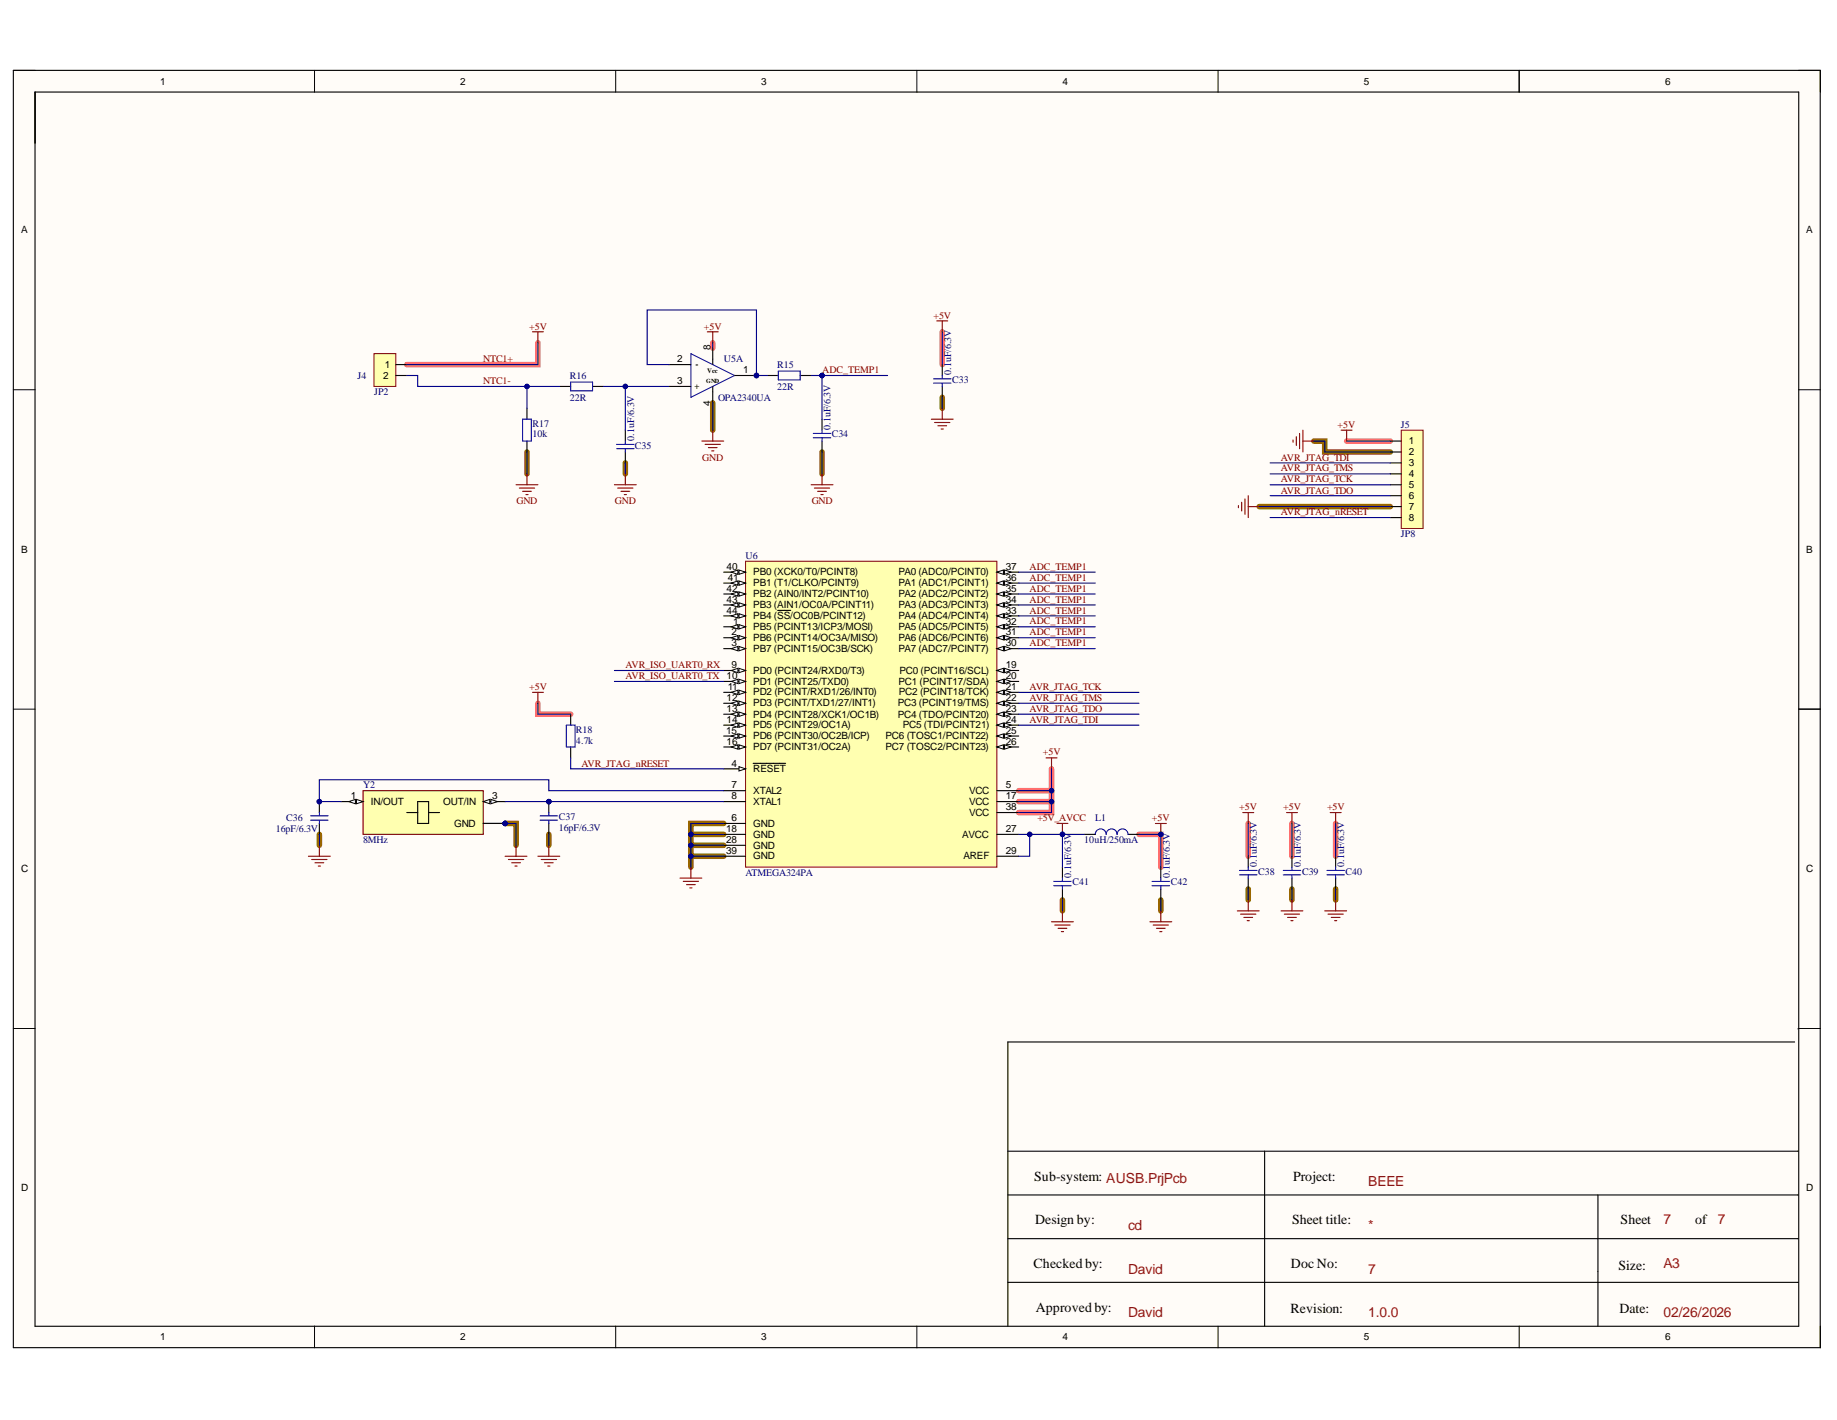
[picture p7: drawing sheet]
<svg xmlns="http://www.w3.org/2000/svg" width="279mm" height="216mm" viewBox="0 0 279 216" stroke-linecap="round" stroke-linejoin="round" font-family="sans-serif">
<defs><g id="words">
<g font-size="2.1">
<text x="157.3" y="179.5">Sub-system: AUSB.PrjPcb</text>
<text x="196.7" y="179.5">Project:</text>
<text x="157.4" y="186.2">Design by:</text>
<text x="196.5" y="186.2">Sheet title:</text>
<text x="246.5" y="186.2">Sheet</text>
<text x="257.8" y="186.2">of</text>
<text x="157.2" y="192.9">Checkedby:</text>
<text x="196.3" y="192.9">Doc No:</text>
<text x="246.1" y="193">Size:</text>
<text x="157.5" y="199.4">Approvedby:</text>
<text x="196.3" y="199.6">Revision:</text>
<text x="246.3" y="199.6">Date:</text>
</g>
<g font-size="2.1" fill="#a61c00">
<text x="208.1" y="180.3">BEEE</text>
<text x="171.6" y="187">cd</text>
<text x="208.1" y="187">*</text>
<text x="253" y="186.2">7</text>
<text x="261.3" y="186.2">7</text>
<text x="171.6" y="193.7">David</text>
<text x="208.1" y="193.7">7</text>
<text x="253" y="192.9">A3</text>
<text x="171.6" y="200.3">David</text>
<text x="208.1" y="200.3">1.0.0</text>
<text x="253" y="200.3">02/26/2026</text>
</g>
<g font-size="1.5">
<text x="24.4" y="12.9">1</text>
<text x="70" y="12.9">2</text>
<text x="115.8" y="12.9">3</text>
<text x="161.6" y="12.9">4</text>
<text x="207.4" y="12.9">5</text>
<text x="253.2" y="12.9">6</text>
<text x="3.2" y="35.5">A</text>
<text x="274.7" y="35.5">A</text>
<text x="108.1" y="53.2" transform="rotate(-90 108.1 53.2)">8</text>
<text x="58.3" y="57.6">2</text>
<text x="58.5" y="56">1</text>
<text x="103" y="55.1">2</text>
<text x="103" y="58.4">3</text>
<text x="113.1" y="56.7">1</text>
<text x="108.1" y="61.7" transform="rotate(-90 108.1 61.7)">4</text>
<text x="214.3" y="67.5">1</text>
<text x="214.3" y="69.2">2</text>
<text x="214.3" y="70.9">3</text>
<text x="214.3" y="72.5">4</text>
<text x="214.3" y="74.2">5</text>
<text x="214.3" y="75.9">6</text>
<text x="214.3" y="77.5">7</text>
<text x="214.3" y="79.2">8</text>
<text x="3.2" y="84">B</text>
<text x="110.5" y="86.6">40</text>
<text x="110.7" y="88.3">41</text>
<text x="114.6" y="87.5">PB0 (XCK0/T0/PCINT8)</text>
<text x="114.6" y="89.2">PB1 (T1/CLKO/PCINT9)</text>
<text x="136.6" y="89.2">PA1 (ADC1/PCINT1)</text>
<text x="136.6" y="87.5">PA0 (ADC0/PCINT0)</text>
<text x="153" y="88.3">36</text>
<text x="153" y="86.6">37</text>
<text x="274.7" y="84">B</text>
<text x="110.5" y="90">42</text>
<text x="110.5" y="91.6">43</text>
<text x="110.5" y="93.3">44</text>
<text x="111.5" y="95">1</text>
<text x="114.6" y="90.8">PB2 (AIN0/INT2/PCINT10)</text>
<text x="114.6" y="92.5">PB3 (AIN1/OC0A/PCINT11)</text>
<text x="114.6" y="94.1">PB4 (SS/OC0B/PCINT12)</text>
<text x="114.6" y="95.8">PB5 (PCINT13/ICP3/MOSI)</text>
<text x="136.6" y="95.8">PA5 (ADC5/PCINT5)</text>
<text x="136.6" y="94.1">PA4 (ADC4/PCINT4)</text>
<text x="136.6" y="92.5">PA3 (ADC3/PCINT3)</text>
<text x="136.6" y="90.8">PA2 (ADC2/PCINT2)</text>
<text x="153" y="95">32</text>
<text x="153" y="93.3">33</text>
<text x="153" y="91.6">34</text>
<text x="153" y="90">35</text>
<text x="111.3" y="96.6">2</text>
<text x="111.3" y="98.3">3</text>
<text x="111.3" y="101.6">9</text>
<text x="114.6" y="97.4">PB6 (PCINT14/OC3A/MISO)</text>
<text x="114.6" y="99.1">PB7 (PCINT15/OC3B/SCK)</text>
<text x="136.6" y="99.1">PA7 (ADC7/PCINT7)</text>
<text x="136.6" y="97.4">PA6 (ADC6/PCINT6)</text>
<text x="153" y="101.6">19</text>
<text x="153" y="98.3">30</text>
<text x="153" y="96.6">31</text>
<text x="110.5" y="106.6">12</text>
<text x="110.7" y="105">11</text>
<text x="114.6" y="102.4">PD0 (PCINT24/RXD0/T3)</text>
<text x="114.6" y="104.1">PD1 (PCINT25/TXD0)</text>
<text x="114.6" y="105.7">PD2 (PCINT/RXD1/26/INT0)</text>
<text x="114.6" y="107.4">PD3 (PCINT/TXD1/27/INT1)</text>
<text x="136.6" y="107.4">PC3 (PCINT19/TMS)</text>
<text x="136.6" y="104.1">PC1 (PCINT17/SDA)</text>
<text x="136.7" y="105.7">PC2 (PCINT18/TCK)</text>
<text x="136.8" y="102.4">PC0 (PCINT16/SCL)</text>
<text x="153" y="103.3">20</text>
<text x="153" y="105">21</text>
<text x="153" y="106.6">22</text>
<text x="110.4" y="111.6">15</text>
<text x="110.5" y="108.3">13</text>
<text x="110.5" y="110">14</text>
<text x="110.5" y="113.2">16</text>
<text x="114.6" y="109.1">PD4 (PCINT28/XCK1/OC1B)</text>
<text x="114.6" y="110.7">PD5 (PCINT29/OC1A)</text>
<text x="114.6" y="112.4">PD6 (PCINT30/OC2B/ICP)</text>
<text x="134.7" y="112.4">PC6 (TOSC1/PCINT22)</text>
<text x="136.6" y="109.1">PC4 (TDO/PCINT20)</text>
<text x="137.3" y="110.7">PC5 (TDI/PCINT21)</text>
<text x="153" y="108.3">23</text>
<text x="153" y="110">24</text>
<text x="153" y="111.6">25</text>
<text x="153" y="113.2">26</text>
<text x="111.3" y="116.5">4</text>
<text x="111.3" y="119.8">7</text>
<text x="114.6" y="117.4">RESET</text>
<text x="114.6" y="114.1">PD7 (PCINT31/OC2A)</text>
<text x="134.7" y="114.1">PC7 (TOSC2/PCINT23)</text>
<text x="153" y="119.8">5</text>
<text x="53.4" y="121.5">1</text>
<text x="56.4" y="122.4">IN/OUT</text>
<text x="67.4" y="122.4">OUT/IN</text>
<text x="69.1" y="125.7">GND</text>
<text x="74.8" y="121.5">3</text>
<text x="111.3" y="121.5">8</text>
<text x="111.3" y="124.8">6</text>
<text x="114.6" y="120.7">XTAL2</text>
<text x="114.6" y="122.4">XTAL1</text>
<text x="114.6" y="125.7">GND</text>
<text x="147.4" y="120.7">VCC</text>
<text x="147.4" y="122.4">VCC</text>
<text x="147.4" y="124.1">VCC</text>
<text x="153" y="121.5">17</text>
<text x="153" y="123.2">38</text>
<text x="110.4" y="128.2">28</text>
<text x="110.4" y="126.5">18</text>
<text x="110.4" y="129.8">39</text>
<text x="114.6" y="129">GND</text>
<text x="114.6" y="127.4">GND</text>
<text x="114.6" y="130.7">GND</text>
<text x="146.4" y="127.4">AVCC</text>
<text x="146.5" y="130.7">AREF</text>
<text x="153" y="129.8">29</text>
<text x="153" y="126.5">27</text>
<text x="3.2" y="132.6">C</text>
<text x="274.7" y="132.6">C</text>
<text x="3.2" y="181.1">D</text>
<text x="274.7" y="181.1">D</text>
<text x="24.4" y="203.8">1</text>
<text x="70" y="203.8">2</text>
<text x="115.8" y="203.8">3</text>
<text x="161.6" y="203.8">4</text>
<text x="207.4" y="203.8">5</text>
<text x="253.2" y="203.8">6</text>
</g>
<g font-size="1.5" fill="#800000">
<text x="80.5" y="50.1">+5V</text>
<text x="107" y="50.1">+5V</text>
<text x="142" y="48.4">+5V</text>
<text x="73.5" y="58.4">NTC1-</text>
<text x="73.5" y="55.1">NTC1+</text>
<text x="125.1" y="56.7">ADC_TEMP1</text>
<text x="203.4" y="65.1">+5V</text>
<text x="106.8" y="70.1">GND</text>
<text x="194.8" y="70.1">AVR_JTAG_TDI</text>
<text x="194.8" y="71.7">AVR_JTAG_TMS</text>
<text x="78.6" y="76.7">GND</text>
<text x="93.5" y="76.7">GND</text>
<text x="123.5" y="76.7">GND</text>
<text x="194.8" y="73.4">AVR_JTAG_TCK</text>
<text x="194.8" y="75.1">AVR_JTAG_TDO</text>
<text x="194.8" y="78.3">AVR_JTAG_nRESET</text>
<text x="156.6" y="88.3">ADC_TEMP1</text>
<text x="156.6" y="86.6">ADC_TEMP1</text>
<text x="156.6" y="94.9">ADC_TEMP1</text>
<text x="156.6" y="93.3">ADC_TEMP1</text>
<text x="156.6" y="91.6">ADC_TEMP1</text>
<text x="156.6" y="90">ADC_TEMP1</text>
<text x="95.1" y="101.6">AVR_ISO_UART0_RX</text>
<text x="156.6" y="98.3">ADC_TEMP1</text>
<text x="156.6" y="96.6">ADC_TEMP1</text>
<text x="80.5" y="104.9">+5V</text>
<text x="95.1" y="103.3">AVR_ISO_UART0_TX 10</text>
<text x="156.6" y="104.9">AVR_JTAG_TCK</text>
<text x="156.6" y="106.6">AVR_JTAG_TMS</text>
<text x="156.6" y="108.3">AVR_JTAG_TDO</text>
<text x="156.6" y="109.9">AVR_JTAG_TDI</text>
<text x="88.4" y="116.5">AVR_JTAG_nRESET</text>
<text x="158.6" y="114.9">+5V</text>
<text x="157.8" y="124.8">+5V_AVCC</text>
<text x="175.2" y="124.8">+5V</text>
<text x="188.5" y="123.2">+5V</text>
<text x="195.2" y="123.2">+5V</text>
<text x="201.8" y="123.2">+5V</text>
</g>
<g font-size="1.5" fill="#000080">
<text x="54.4" y="57.6">J4</text>
<text x="86.7" y="57.6">R16</text>
<text x="110.1" y="55.1">U5A</text>
<text x="118.2" y="56">R15</text>
<text x="118.2" y="59.2">22R</text>
<text x="144.7" y="57.1" transform="rotate(-90 144.7 57.1)">0.1uF/6.3V</text>
<text x="144.8" y="58.2">C33</text>
<text x="56.9" y="60.1">JP2</text>
<text x="81" y="64.9">R17</text>
<text x="86.7" y="60.9">22R</text>
<text x="109.2" y="60.9">OPA2340UA</text>
<text x="126.3" y="65.4" transform="rotate(-90 126.3 65.4)">0.1uF/6.3V</text>
<text x="213.1" y="65.1">J5</text>
<text x="81" y="66.5">10k</text>
<text x="96.5" y="67" transform="rotate(-90 96.5 67)">0.1uF/6.3V</text>
<text x="96.6" y="68.2">C35</text>
<text x="126.5" y="66.5">C34</text>
<text x="213.1" y="81.6">JP8</text>
<text x="113.4" y="85">U6</text>
<text x="87.6" y="111.4">R18</text>
<text x="87.6" y="113.1">4.7k</text>
<text x="55.2" y="119.8">Y2</text>
<text x="43.5" y="124.8">C36</text>
<text x="85" y="124.7">C37</text>
<text x="166.6" y="124.8">L1</text>
<text x="41.9" y="126.5">16pF/6.3V</text>
<text x="55.2" y="128.2">8MHz</text>
<text x="85" y="126.3">16pF/6.3V</text>
<text x="164.9" y="128.2">10uH/250mA</text>
<text x="191.2" y="131.8" transform="rotate(-90 191.2 131.8)">0.1uF/6.3V</text>
<text x="197.9" y="131.8" transform="rotate(-90 197.9 131.8)">0.1uF/6.3V</text>
<text x="204.5" y="131.8" transform="rotate(-90 204.5 131.8)">0.1uF/6.3V</text>
<text x="113.4" y="133.2">ATMEGA324PA</text>
<text x="162.9" y="133.5" transform="rotate(-90 162.9 133.5)">0.1uF/6.3V</text>
<text x="163.1" y="134.6">C41</text>
<text x="177.9" y="133.5" transform="rotate(-90 177.9 133.5)">0.1uF/6.3V</text>
<text x="178.1" y="134.6">C42</text>
<text x="191.4" y="133">C38</text>
<text x="198" y="133">C39</text>
<text x="204.6" y="133">C40</text>
</g>
<g font-size="1.4">
<text x="105.6" y="59.1">+</text>
<text x="105.8" y="55.8">-</text>
</g>
<text font-size="1" x="107.6" y="56.7">Vcc</text>
<text font-size=".9" x="107.4" y="58.2">GND</text>
</g></defs>
<g fill="#fffcf8">
<path d="M2 10.7h274.9v194.2h-274.9z" fill-rule="evenodd"/>
<path d="M5.4 14h268.1v187.6h-268.1z" fill-rule="evenodd"/>
</g>
<g fill="none" stroke="#000" stroke-width=".15">
<path d="M2 10.7h3.4M47.8 10.7v3.3M93.6 10.7v3.3M139.4 10.7v3.3M185.3 10.7v3.3M231.1 10.7v3.3M273.5 10.7h3.4v3.3M2 59.3h3.4M273.5 59.3h3.4M2 107.8h3.4M273.5 107.8h3.4M2 156.4h3.4"/>
<path d="M273.5 156.4h3.4M47.8 201.6v3.3M93.6 201.6v3.3M139.5 201.6v3.3M185.3 201.6v3.3M231.1 201.6v3.3M276.9 201.6v3.3"/>
</g>
<g fill="none" stroke="#960" stroke-width=".85">
<path d="M80.1 68.7v3.3M95.1 70.4v1.6M108.4 61.2v4.2M125 68.7v3.3M143.3 60.4v1.7M191.5 77h20M199.8 67.1h1.7v1.6h10M48.6 126.9v1.6M76.8 125.2h1.7v3.3M83.5 126.9v1.6M105.1 126.9h5M105.1 128.5h5"/>
<path d="M105.1 130.2h5M110.1 125.2h-5v6.6M161.6 136.8v1.7M176.6 136.8v1.7M189.8 135.2v1.6M196.5 135.2v1.6M203.1 135.2v1.6"/>
</g>
<path d="M81.8 52.1v3.3h-19.9M108.4 52.1v.8M143.3 50.4v5M204.8 67.1h6.7M81.8 106.9v1.7h5M159.9 116.9v3.3h-5M159.9 120.2v1.7h-5M159.9 121.9v1.6h-5M173.2 126.9h3.4v4.9M189.8 125.2v5M196.5 125.2v5M203.1 125.2v5" fill="none" stroke="#ff6e6e" stroke-width=".85"/>
<path d="M2 10.7h274.8v194.2h-274.8zM5.3 14h268.3v187.6h-268.3zM231.1 10.7v3.3M273.6 107.8h3.3M273 158.4h-119.7v43.2M273.5 156.4h.1M153.3 175h120.2M192.3 175v26.6M153.3 188.3h120.2M153.3 181.7h120.2M153.3 195h120.2M243 181.7v19.9" fill="none" stroke="#000" stroke-width=".17"/>
<path d="M76.8 130.2h3.3M77.3 130.7h2.4M77.8 131.2h1.4M78.3 131.7h.4M78.5 128.5v1.7" fill="none" stroke="#800000" stroke-width=".17"/>
<circle cx="76.8" cy="125.2" r=".33" fill="#000080"/>
<circle cx="76.8" cy="125.2" r=".33" fill="none" stroke="#000080" stroke-width=".15"/>
<circle cx="76.8" cy="125.2" r=".33" fill="#000080"/>
<circle cx="76.8" cy="125.2" r=".33" fill="none" stroke="#000080" stroke-width=".15"/>
<path d="M55.2 120.2h18.3v6.7h-18.3z" fill-rule="evenodd" fill="#ffffb0"/>
<path d="M55.2 120.2h18.3v6.7h-18.3z" fill="none" stroke="#800000" stroke-width=".17"/>
<path d="M51.9 121.9h3.3" fill="none" stroke="#000" stroke-width=".17"/>
<path d="M54.2 121.5l1 .4-1 .3z" fill="#f8fcff"/>
<path d="M54.2 121.5l1 .4-1 .3z" fill="none" stroke="#000" stroke-width=".15"/>
<path d="M53.1 121.9l1-.4v.7z" fill="#f8fcff"/>
<path d="M53.1 121.9l1-.4v.7z" fill="none" stroke="#000" stroke-width=".15"/>
<path d="M73.5 121.9h3.3" fill="none" stroke="#000" stroke-width=".17"/>
<path d="M73.5 121.9l1-.4v.7z" fill="#f8fcff"/>
<path d="M73.5 121.9l1-.4v.7z" fill="none" stroke="#000" stroke-width=".15"/>
<path d="M74.7 121.5l1 .4-1 .3z" fill="#f8fcff"/>
<path d="M74.7 121.5l1 .4-1 .3z" fill="none" stroke="#000" stroke-width=".15"/>
<path d="M73.5 125.2h3.3" fill="none" stroke="#000" stroke-width=".17"/>
<circle cx="76.8" cy="125.2" r=".33" fill="#000080"/>
<circle cx="76.8" cy="125.2" r=".33" fill="none" stroke="#000080" stroke-width=".15"/>
<path d="M73.5 125.2h3.3" fill="none" stroke="#000" stroke-width=".17"/>
<circle cx="76.8" cy="125.2" r=".33" fill="#000080"/>
<circle cx="76.8" cy="125.2" r=".33" fill="none" stroke="#000080" stroke-width=".15"/>
<path d="M61.9 123.5h1.6M63.5 121.9h1.7v3.3h-1.7zM65.2 123.5h1.7" fill="none" stroke="#000" stroke-width=".17"/>
<circle cx="83.5" cy="121.9" r=".33" fill="#000080"/>
<circle cx="83.5" cy="121.9" r=".33" fill="none" stroke="#000080" stroke-width=".15"/>
<path d="M83.5 121.9v1.6M83.5 125.2v1.7" fill="none" stroke="#000" stroke-width=".17"/>
<circle cx="83.5" cy="121.9" r=".33" fill="#000080"/>
<circle cx="83.5" cy="121.9" r=".33" fill="none" stroke="#000080" stroke-width=".15"/>
<path d="M82.1 124h2.7M82.1 124.7h2.7M83.5 123.5v.5M83.5 124.7v.5" fill="none" stroke="#00f" stroke-width=".17"/>
<path d="M81.8 130.2h3.3M82.3 130.7h2.3M82.8 131.2h1.3M83.3 131.7h.3M83.5 128.5v1.7" fill="none" stroke="#800000" stroke-width=".17"/>
<circle cx="48.6" cy="121.9" r=".33" fill="#000080"/>
<circle cx="48.6" cy="121.9" r=".33" fill="none" stroke="#000080" stroke-width=".15"/>
<path d="M48.6 121.9v1.6M48.6 125.2v1.7" fill="none" stroke="#000" stroke-width=".17"/>
<circle cx="48.6" cy="121.9" r=".33" fill="#000080"/>
<circle cx="48.6" cy="121.9" r=".33" fill="none" stroke="#000080" stroke-width=".15"/>
<path d="M47.2 124h2.7M47.2 124.7h2.7M48.6 123.5v.5M48.6 124.7v.5" fill="none" stroke="#00f" stroke-width=".17"/>
<path d="M46.9 130.2h3.3M47.4 130.7h2.3M47.9 131.2h1.3M48.4 131.7h.3M48.6 128.5v1.7M103.4 133.5h3.3M103.9 134h2.3M104.4 134.5h1.3M104.9 135h.4M105.1 131.8v1.7M175.7 125.2h1.7M176.6 125.2v1.7" fill="none" stroke="#800000" stroke-width=".17"/>
<circle cx="176.6" cy="126.9" r=".33" fill="#000080"/>
<circle cx="176.6" cy="126.9" r=".33" fill="none" stroke="#000080" stroke-width=".15"/>
<path d="M81 50.4h1.6M81.8 50.4v1.7M107.6 50.4h1.6M108.4 50.4v1.7M106.7 67.1h3.4M107.2 67.6h2.4M107.7 68.1h1.4M108.2 68.6h.4M108.4 65.4v1.7" fill="none" stroke="#800000" stroke-width=".17"/>
<circle cx="125" cy="57.1" r=".33" fill="#000080"/>
<circle cx="125" cy="57.1" r=".33" fill="none" stroke="#000080" stroke-width=".15"/>
<path d="M93.5 73.7h3.3M93.9 74.2h2.4M94.4 74.7h1.4M94.9 75.2h.4M95.1 72v1.7M123.4 73.7h3.3M123.9 74.2h2.3M124.4 74.7h1.3M124.9 75.2h.3M125 72v1.7" fill="none" stroke="#800000" stroke-width=".17"/>
<circle cx="115.1" cy="57.1" r=".33" fill="#000080"/>
<circle cx="115.1" cy="57.1" r=".33" fill="none" stroke="#000080" stroke-width=".15"/>
<path d="M105.1 53.8l6.6 3.3-6.6 3.3z" fill="none" stroke="#00f" stroke-width=".17"/>
<path d="M108.4 54.6v.8M108.4 58.8v.8M111.7 57.1h3.4" fill="none" stroke="#000" stroke-width=".17"/>
<circle cx="115.1" cy="57.1" r=".33" fill="#000080"/>
<circle cx="115.1" cy="57.1" r=".33" fill="none" stroke="#000080" stroke-width=".15"/>
<path d="M101.8 55.4h3.3M101.8 58.8h3.3M108.4 52.9v1.7M108.4 59.6v1.6M161.6 131.8v1.7M161.6 135.2v1.6M164.9 126.9h1.7M171.6 126.9h1.6M176.6 131.8v1.7M176.6 135.2v1.6" fill="none" stroke="#000" stroke-width=".17"/>
<path d="M160.3 134.7h2.6M160.3 134h2.6M161.6 133.5v.5M161.6 134.7v.5M171.6 126.9a.83 .83 0 0 0-.9-.9 .83 .83 0 0 0-.8 .9 .83 .83 0 0 0-.8-.9 .83 .83 0 0 0-.9 .9 .83 .83 0 0 0-.8-.9 .83 .83 0 0 0-.8 .9M175.2 134.7h2.7M175.2 134h2.7M176.6 133.5v.5M176.6 134.7v.5" fill="none" stroke="#00f" stroke-width=".17"/>
<path d="M160.8 125.2h1.6M161.6 125.2v1.7M161.6 138.5v1.7M176.6 138.5v1.7M159.9 140.2h3.4M160.4 140.6h2.4M160.9 141.1h1.4M161.4 141.6h.4M174.9 140.2h3.3M175.4 140.6h2.3M175.9 141.1h1.3M176.4 141.7h.3" fill="none" stroke="#800000" stroke-width=".17"/>
<circle cx="161.6" cy="126.9" r=".33" fill="#000080"/>
<circle cx="161.6" cy="126.9" r=".33" fill="none" stroke="#000080" stroke-width=".15"/>
<g fill="none" stroke="#800000" stroke-width=".17">
<path d="M188.4 76.9v.3M188.9 76.4v1.3M189.4 75.9v2.3M189.8 75.4v3.3M189.8 77h1.7M196.7 66.9v.3M197.2 66.4v1.3M197.7 65.9v2.3M198.2 65.4v3.3M198.2 67.1h1.6M81 105.3h1.6M81.8 105.3v1.6"/>
<path d="M188.2 138.5h3.3M188.7 139h2.3M189 123.5h1.7M189.2 139.5h1.3M189.7 140h.3M189.8 123.5v1.7M189.8 136.8v1.7M194.8 138.5h3.4M195.3 139h2.4M195.7 123.5h1.6M195.8 139.5h1.4M196.3 140h.4"/>
<path d="M196.5 123.5v1.7M196.5 136.8v1.7M201.5 138.5h3.3M202 139h2.3M202.3 123.5h1.7M202.5 139.5h1.3M203 140h.3M203.1 123.5v1.7M203.1 136.8v1.7"/>
</g>
<path d="M189.8 130.2v1.6M189.8 133.5v1.7M196.5 130.2v1.6M196.5 133.5v1.7M203.1 130.2v1.6M203.1 133.5v1.7" fill="none" stroke="#000" stroke-width=".17"/>
<path d="M188.5 133h2.7M188.5 132.3h2.7M189.8 131.8v.5M189.8 133v.5M195.2 133h2.6M195.2 132.3h2.6M196.5 131.8v.5M196.5 133v.5M201.8 133h2.7M201.8 132.3h2.7M203.1 131.8v.5M203.1 133v.5" fill="none" stroke="#00f" stroke-width=".17"/>
<path d="M213.1 65.4h3.3v15h-3.3z" fill-rule="evenodd" fill="#ffffb0"/>
<path d="M213.1 65.4h3.3v15h-3.3z" fill="none" stroke="#800000" stroke-width=".15"/>
<g fill="none" stroke="#000" stroke-width=".17">
<path d="M85.1 58.8h1.7M90.1 58.8h1.7M116.7 57.1h1.7M121.7 57.1h1.7M143.3 55.4v1.7M143.3 58.8v1.6M80.1 62.1v1.6M80.1 67.1v1.6M95.1 65.4v1.7M95.1 68.7v1.7M125 63.7v1.7M125 67.1v1.6"/>
<path d="M211.5 67.1h1.6M211.5 68.7h1.6M211.5 70.4h1.6M211.5 72.1h1.6M211.5 73.7h1.6M211.5 75.4h1.6M211.5 77h1.6M211.5 78.7h1.6M86.8 108.6v1.7M86.8 113.6v1.6"/>
</g>
<g fill="none" stroke="#00f" stroke-width=".17">
<path d="M86.8 58.1h3.3v1.3h-3.3zM118.4 56.4h3.3v1.4h-3.3zM142 58.3h2.6M142 57.6h2.6M143.3 57.1v.5M143.3 58.3v.5M79.5 63.7h1.3v3.4h-1.3zM93.8 68.2h2.6M93.8 67.6h2.6M95.1 67.1v.5M95.1 68.2v.5M123.7 66.6h2.7"/>
<path d="M123.7 65.9h2.7M125 65.4v.5M125 66.6v.5M86.1 110.3h1.4v3.3h-1.4z"/>
</g>
<path d="M142.5 48.8h1.6M143.3 48.8v1.6M78.5 73.7h3.3M79 74.2h2.3M79.5 74.7h1.3M80 75.2h.3M80.1 72v1.7M141.6 63.7h3.4M142.1 64.2h2.4M142.6 64.7h1.4M143.1 65.2h.4M143.3 62.1v1.6" fill="none" stroke="#800000" stroke-width=".17"/>
<path d="M56.9 53.8h3.3v5h-3.3z" fill-rule="evenodd" fill="#ffffb0"/>
<path d="M56.9 53.8h3.3v5h-3.3z" fill="none" stroke="#800000" stroke-width=".15"/>
<path d="M60.2 55.4h1.7M60.2 57.1h1.7" fill="none" stroke="#000" stroke-width=".17"/>
<path d="M113.4 85.3h38.2v46.5h-38.2z" fill-rule="evenodd" fill="#ffffb0"/>
<path d="M113.4 85.3h38.2v46.5h-38.2z" fill="none" stroke="#800000" stroke-width=".15"/>
<path d="M110.1 87h3.3" fill="none" stroke="#000" stroke-width=".17"/>
<path d="M112.4 86.7l1 .3-1 .3z" fill="#f8fcff"/>
<path d="M112.4 86.7l1 .3-1 .3z" fill="none" stroke="#000" stroke-width=".15"/>
<path d="M111.2 87l1-.3v.6z" fill="#f8fcff"/>
<path d="M111.2 87l1-.3v.6z" fill="none" stroke="#000" stroke-width=".15"/>
<path d="M110.1 88.7h3.3" fill="none" stroke="#000" stroke-width=".17"/>
<path d="M112.4 88.3l1 .4-1 .3z" fill="#f8fcff"/>
<path d="M112.4 88.3l1 .4-1 .3z" fill="none" stroke="#000" stroke-width=".15"/>
<path d="M111.2 88.7l1-.4v.7z" fill="#f8fcff"/>
<path d="M111.2 88.7l1-.4v.7z" fill="none" stroke="#000" stroke-width=".15"/>
<path d="M110.1 90.3h3.3" fill="none" stroke="#000" stroke-width=".17"/>
<path d="M112.4 90l1 .3-1 .3z" fill="#f8fcff"/>
<path d="M112.4 90l1 .3-1 .3z" fill="none" stroke="#000" stroke-width=".15"/>
<path d="M111.2 90.3l1-.3v.6z" fill="#f8fcff"/>
<path d="M111.2 90.3l1-.3v.6z" fill="none" stroke="#000" stroke-width=".15"/>
<path d="M110.1 92h3.3" fill="none" stroke="#000" stroke-width=".17"/>
<path d="M112.4 91.6l1 .4-1 .3z" fill="#f8fcff"/>
<path d="M112.4 91.6l1 .4-1 .3z" fill="none" stroke="#000" stroke-width=".15"/>
<path d="M111.2 92l1-.4v.7z" fill="#f8fcff"/>
<path d="M111.2 92l1-.4v.7z" fill="none" stroke="#000" stroke-width=".15"/>
<path d="M110.1 93.6h3.3" fill="none" stroke="#000" stroke-width=".17"/>
<path d="M112.4 93.3l1 .3-1 .4z" fill="#f8fcff"/>
<path d="M112.4 93.3l1 .3-1 .4z" fill="none" stroke="#000" stroke-width=".15"/>
<path d="M111.2 93.6l1-.3v.7z" fill="#f8fcff"/>
<path d="M111.2 93.6l1-.3v.7z" fill="none" stroke="#000" stroke-width=".15"/>
<path d="M110.1 95.3h3.3M118.3 92.8h2" fill="none" stroke="#000" stroke-width=".17"/>
<path d="M112.4 95l1 .3-1 .3z" fill="#f8fcff"/>
<path d="M112.4 95l1 .3-1 .3z" fill="none" stroke="#000" stroke-width=".15"/>
<path d="M111.2 95.3l1-.3v.6z" fill="#f8fcff"/>
<path d="M111.2 95.3l1-.3v.6z" fill="none" stroke="#000" stroke-width=".15"/>
<path d="M110.1 97h3.3" fill="none" stroke="#000" stroke-width=".17"/>
<path d="M112.4 96.6l1 .4-1 .3z" fill="#f8fcff"/>
<path d="M112.4 96.6l1 .4-1 .3z" fill="none" stroke="#000" stroke-width=".15"/>
<path d="M111.2 97l1-.4v.7z" fill="#f8fcff"/>
<path d="M111.2 97l1-.4v.7z" fill="none" stroke="#000" stroke-width=".15"/>
<path d="M110.1 98.6h3.3" fill="none" stroke="#000" stroke-width=".17"/>
<path d="M112.4 98.3l1 .3-1 .4z" fill="#f8fcff"/>
<path d="M112.4 98.3l1 .3-1 .4z" fill="none" stroke="#000" stroke-width=".15"/>
<path d="M111.2 98.6l1-.3v.7z" fill="#f8fcff"/>
<path d="M111.2 98.6l1-.3v.7z" fill="none" stroke="#000" stroke-width=".15"/>
<path d="M110.1 116.9h3.3" fill="none" stroke="#000" stroke-width=".17"/>
<path d="M112.4 116.6l1 .3-1 .3z" fill="#f8fcff"/>
<path d="M112.4 116.6l1 .3-1 .3z" fill="none" stroke="#000" stroke-width=".15"/>
<path d="M110.1 101.9h3.3M114.6 116.1h4.9" fill="none" stroke="#000" stroke-width=".17"/>
<path d="M112.4 101.6l1 .3-1 .4z" fill="#f8fcff"/>
<path d="M112.4 101.6l1 .3-1 .4z" fill="none" stroke="#000" stroke-width=".15"/>
<path d="M111.2 101.9l1-.3v.7z" fill="#f8fcff"/>
<path d="M111.2 101.9l1-.3v.7z" fill="none" stroke="#000" stroke-width=".15"/>
<path d="M110.1 103.6h3.3" fill="none" stroke="#000" stroke-width=".17"/>
<path d="M112.4 103.3l1 .3-1 .3z" fill="#f8fcff"/>
<path d="M112.4 103.3l1 .3-1 .3z" fill="none" stroke="#000" stroke-width=".15"/>
<path d="M111.2 103.6l1-.3v.6z" fill="#f8fcff"/>
<path d="M111.2 103.6l1-.3v.6z" fill="none" stroke="#000" stroke-width=".15"/>
<path d="M110.1 105.3h3.3" fill="none" stroke="#000" stroke-width=".17"/>
<path d="M112.4 104.9l1 .4-1 .3z" fill="#f8fcff"/>
<path d="M112.4 104.9l1 .4-1 .3z" fill="none" stroke="#000" stroke-width=".15"/>
<path d="M111.2 105.3l1-.4v.7z" fill="#f8fcff"/>
<path d="M111.2 105.3l1-.4v.7z" fill="none" stroke="#000" stroke-width=".15"/>
<path d="M110.1 106.9h3.3" fill="none" stroke="#000" stroke-width=".17"/>
<path d="M112.4 106.6l1 .3-1 .4z" fill="#f8fcff"/>
<path d="M112.4 106.6l1 .3-1 .4z" fill="none" stroke="#000" stroke-width=".15"/>
<path d="M111.2 106.9l1-.3v.7z" fill="#f8fcff"/>
<path d="M111.2 106.9l1-.3v.7z" fill="none" stroke="#000" stroke-width=".15"/>
<path d="M110.1 108.6h3.3" fill="none" stroke="#000" stroke-width=".17"/>
<path d="M112.4 108.3l1 .3-1 .3z" fill="#f8fcff"/>
<path d="M112.4 108.3l1 .3-1 .3z" fill="none" stroke="#000" stroke-width=".15"/>
<path d="M111.2 108.6l1-.3v.6z" fill="#f8fcff"/>
<path d="M111.2 108.6l1-.3v.6z" fill="none" stroke="#000" stroke-width=".15"/>
<path d="M110.1 110.3h3.3" fill="none" stroke="#000" stroke-width=".17"/>
<path d="M112.4 109.9l1 .4-1 .3z" fill="#f8fcff"/>
<path d="M112.4 109.9l1 .4-1 .3z" fill="none" stroke="#000" stroke-width=".15"/>
<path d="M111.2 110.3l1-.4v.7z" fill="#f8fcff"/>
<path d="M111.2 110.3l1-.4v.7z" fill="none" stroke="#000" stroke-width=".15"/>
<path d="M110.1 111.9h3.3" fill="none" stroke="#000" stroke-width=".17"/>
<path d="M112.4 111.6l1 .3-1 .3z" fill="#f8fcff"/>
<path d="M112.4 111.6l1 .3-1 .3z" fill="none" stroke="#000" stroke-width=".15"/>
<path d="M111.2 111.9l1-.3v.6z" fill="#f8fcff"/>
<path d="M111.2 111.9l1-.3v.6z" fill="none" stroke="#000" stroke-width=".15"/>
<path d="M110.1 113.6h3.3" fill="none" stroke="#000" stroke-width=".17"/>
<path d="M112.4 113.2l1 .4-1 .3z" fill="#f8fcff"/>
<path d="M112.4 113.2l1 .4-1 .3z" fill="none" stroke="#000" stroke-width=".15"/>
<path d="M111.2 113.6l1-.4v.7z" fill="#f8fcff"/>
<path d="M111.2 113.6l1-.4v.7z" fill="none" stroke="#000" stroke-width=".15"/>
<path d="M151.6 101.9h3.3M110.1 120.2h3.3M110.1 121.9h3.3M110.1 125.2h3.3" fill="none" stroke="#000" stroke-width=".17"/>
<path d="M151.6 101.9l1-.3v.7z" fill="#f8fcff"/>
<path d="M151.6 101.9l1-.3v.7z" fill="none" stroke="#000" stroke-width=".15"/>
<path d="M152.8 101.6l1 .3-1 .4z" fill="#f8fcff"/>
<path d="M152.8 101.6l1 .3-1 .4z" fill="none" stroke="#000" stroke-width=".15"/>
<path d="M151.6 103.6h3.3" fill="none" stroke="#000" stroke-width=".17"/>
<path d="M151.6 103.6l1-.3v.6z" fill="#f8fcff"/>
<path d="M151.6 103.6l1-.3v.6z" fill="none" stroke="#000" stroke-width=".15"/>
<path d="M152.8 103.3l1 .3-1 .3z" fill="#f8fcff"/>
<path d="M152.8 103.3l1 .3-1 .3z" fill="none" stroke="#000" stroke-width=".15"/>
<path d="M151.6 105.3h3.3" fill="none" stroke="#000" stroke-width=".17"/>
<path d="M151.6 105.3l1-.4v.7z" fill="#f8fcff"/>
<path d="M151.6 105.3l1-.4v.7z" fill="none" stroke="#000" stroke-width=".15"/>
<path d="M152.8 104.9l1 .4-1 .3z" fill="#f8fcff"/>
<path d="M152.8 104.9l1 .4-1 .3z" fill="none" stroke="#000" stroke-width=".15"/>
<path d="M151.6 106.9h3.3" fill="none" stroke="#000" stroke-width=".17"/>
<path d="M151.6 106.9l1-.3v.7z" fill="#f8fcff"/>
<path d="M151.6 106.9l1-.3v.7z" fill="none" stroke="#000" stroke-width=".15"/>
<path d="M152.8 106.6l1 .3-1 .4z" fill="#f8fcff"/>
<path d="M152.8 106.6l1 .3-1 .4z" fill="none" stroke="#000" stroke-width=".15"/>
<path d="M151.6 108.6h3.3" fill="none" stroke="#000" stroke-width=".17"/>
<path d="M151.6 108.6l1-.3v.6z" fill="#f8fcff"/>
<path d="M151.6 108.6l1-.3v.6z" fill="none" stroke="#000" stroke-width=".15"/>
<path d="M152.8 108.3l1 .3-1 .3z" fill="#f8fcff"/>
<path d="M152.8 108.3l1 .3-1 .3z" fill="none" stroke="#000" stroke-width=".15"/>
<path d="M151.6 110.3h3.3" fill="none" stroke="#000" stroke-width=".17"/>
<path d="M151.6 110.3l1-.4v.7z" fill="#f8fcff"/>
<path d="M151.6 110.3l1-.4v.7z" fill="none" stroke="#000" stroke-width=".15"/>
<path d="M152.8 109.9l1 .4-1 .3z" fill="#f8fcff"/>
<path d="M152.8 109.9l1 .4-1 .3z" fill="none" stroke="#000" stroke-width=".15"/>
<path d="M151.6 111.9h3.3" fill="none" stroke="#000" stroke-width=".17"/>
<path d="M151.6 111.9l1-.3v.6z" fill="#f8fcff"/>
<path d="M151.6 111.9l1-.3v.6z" fill="none" stroke="#000" stroke-width=".15"/>
<path d="M152.8 111.6l1 .3-1 .3z" fill="#f8fcff"/>
<path d="M152.8 111.6l1 .3-1 .3z" fill="none" stroke="#000" stroke-width=".15"/>
<path d="M151.6 113.6h3.3" fill="none" stroke="#000" stroke-width=".17"/>
<path d="M151.6 113.6l1-.4v.7z" fill="#f8fcff"/>
<path d="M151.6 113.6l1-.4v.7z" fill="none" stroke="#000" stroke-width=".15"/>
<path d="M152.8 113.2l1 .4-1 .3z" fill="#f8fcff"/>
<path d="M152.8 113.2l1 .4-1 .3z" fill="none" stroke="#000" stroke-width=".15"/>
<path d="M151.6 98.6h3.3M110.1 128.5h3.3M151.6 130.2h3.3M151.6 126.9h3.3" fill="none" stroke="#000" stroke-width=".17"/>
<path d="M151.6 98.6l1-.3v.7z" fill="#f8fcff"/>
<path d="M151.6 98.6l1-.3v.7z" fill="none" stroke="#000" stroke-width=".15"/>
<path d="M152.8 98.3l1 .3-1 .4z" fill="#f8fcff"/>
<path d="M152.8 98.3l1 .3-1 .4z" fill="none" stroke="#000" stroke-width=".15"/>
<path d="M151.6 97h3.3" fill="none" stroke="#000" stroke-width=".17"/>
<path d="M151.6 97l1-.4v.7z" fill="#f8fcff"/>
<path d="M151.6 97l1-.4v.7z" fill="none" stroke="#000" stroke-width=".15"/>
<path d="M152.8 96.6l1 .4-1 .3z" fill="#f8fcff"/>
<path d="M152.8 96.6l1 .4-1 .3z" fill="none" stroke="#000" stroke-width=".15"/>
<path d="M151.6 95.3h3.3" fill="none" stroke="#000" stroke-width=".17"/>
<path d="M151.6 95.3l1-.3v.6z" fill="#f8fcff"/>
<path d="M151.6 95.3l1-.3v.6z" fill="none" stroke="#000" stroke-width=".15"/>
<path d="M152.8 95l1 .3-1 .3z" fill="#f8fcff"/>
<path d="M152.8 95l1 .3-1 .3z" fill="none" stroke="#000" stroke-width=".15"/>
<path d="M151.6 93.6h3.3" fill="none" stroke="#000" stroke-width=".17"/>
<path d="M151.6 93.6l1-.3v.7z" fill="#f8fcff"/>
<path d="M151.6 93.6l1-.3v.7z" fill="none" stroke="#000" stroke-width=".15"/>
<path d="M152.8 93.3l1 .3-1 .4z" fill="#f8fcff"/>
<path d="M152.8 93.3l1 .3-1 .4z" fill="none" stroke="#000" stroke-width=".15"/>
<path d="M151.6 92h3.3" fill="none" stroke="#000" stroke-width=".17"/>
<path d="M151.6 92l1-.4v.7z" fill="#f8fcff"/>
<path d="M151.6 92l1-.4v.7z" fill="none" stroke="#000" stroke-width=".15"/>
<path d="M152.8 91.6l1 .4-1 .3z" fill="#f8fcff"/>
<path d="M152.8 91.6l1 .4-1 .3z" fill="none" stroke="#000" stroke-width=".15"/>
<path d="M151.6 90.3h3.3" fill="none" stroke="#000" stroke-width=".17"/>
<path d="M151.6 90.3l1-.3v.6z" fill="#f8fcff"/>
<path d="M151.6 90.3l1-.3v.6z" fill="none" stroke="#000" stroke-width=".15"/>
<path d="M152.8 90l1 .3-1 .3z" fill="#f8fcff"/>
<path d="M152.8 90l1 .3-1 .3z" fill="none" stroke="#000" stroke-width=".15"/>
<path d="M151.6 88.7h3.3" fill="none" stroke="#000" stroke-width=".17"/>
<path d="M151.6 88.7l1-.4v.7z" fill="#f8fcff"/>
<path d="M151.6 88.7l1-.4v.7z" fill="none" stroke="#000" stroke-width=".15"/>
<path d="M152.8 88.3l1 .4-1 .3z" fill="#f8fcff"/>
<path d="M152.8 88.3l1 .4-1 .3z" fill="none" stroke="#000" stroke-width=".15"/>
<path d="M151.6 87h3.3" fill="none" stroke="#000" stroke-width=".17"/>
<path d="M151.6 87l1-.3v.6z" fill="#f8fcff"/>
<path d="M151.6 87l1-.3v.6z" fill="none" stroke="#000" stroke-width=".15"/>
<path d="M152.8 86.7l1 .3-1 .3z" fill="#f8fcff"/>
<path d="M152.8 86.7l1 .3-1 .3z" fill="none" stroke="#000" stroke-width=".15"/>
<path d="M110.1 126.9h3.3M110.1 130.2h3.3M151.6 120.2h3.3M151.6 121.9h3.3M151.6 123.5h3.3" fill="none" stroke="#000" stroke-width=".17"/>
<path d="M204 65.4h1.6M204.8 65.4v1.7M159.1 115.2h1.7M159.9 115.2v1.7" fill="none" stroke="#800000" stroke-width=".17"/>
<path d="M76.8 125.2h1.7v3.3" fill="none" stroke="#000080" stroke-width=".17"/>
<circle cx="76.8" cy="125.2" r=".33" fill="#000080"/>
<circle cx="76.8" cy="125.2" r=".33" fill="none" stroke="#000080" stroke-width=".15"/>
<path d="M76.8 121.9h6.7M83.5 126.9v1.6" fill="none" stroke="#000080" stroke-width=".17"/>
<circle cx="83.5" cy="121.9" r=".33" fill="#000080"/>
<circle cx="83.5" cy="121.9" r=".33" fill="none" stroke="#000080" stroke-width=".15"/>
<path d="M48.6 126.9v1.6M83.5 121.9h26.6" fill="none" stroke="#000080" stroke-width=".17"/>
<circle cx="83.5" cy="121.9" r=".33" fill="#000080"/>
<circle cx="83.5" cy="121.9" r=".33" fill="none" stroke="#000080" stroke-width=".15"/>
<path d="M110.1 125.2h-5v6.6" fill="none" stroke="#000080" stroke-width=".17"/>
<circle cx="105.1" cy="126.9" r=".33" fill="#000080"/>
<circle cx="105.1" cy="126.9" r=".33" fill="none" stroke="#000080" stroke-width=".15"/>
<circle cx="105.1" cy="128.5" r=".33" fill="#000080"/>
<circle cx="105.1" cy="128.5" r=".33" fill="none" stroke="#000080" stroke-width=".15"/>
<circle cx="105.1" cy="130.2" r=".33" fill="#000080"/>
<circle cx="105.1" cy="130.2" r=".33" fill="none" stroke="#000080" stroke-width=".15"/>
<path d="M105.1 126.9h5" fill="none" stroke="#000080" stroke-width=".17"/>
<circle cx="105.1" cy="126.9" r=".33" fill="#000080"/>
<circle cx="105.1" cy="126.9" r=".33" fill="none" stroke="#000080" stroke-width=".15"/>
<path d="M105.1 128.5h5" fill="none" stroke="#000080" stroke-width=".17"/>
<circle cx="105.1" cy="128.5" r=".33" fill="#000080"/>
<circle cx="105.1" cy="128.5" r=".33" fill="none" stroke="#000080" stroke-width=".15"/>
<path d="M105.1 130.2h5" fill="none" stroke="#000080" stroke-width=".17"/>
<circle cx="105.1" cy="130.2" r=".33" fill="#000080"/>
<circle cx="105.1" cy="130.2" r=".33" fill="none" stroke="#000080" stroke-width=".15"/>
<path d="M108.4 52.1v.8M125 57.1v6.6M108.4 61.2v4.2" fill="none" stroke="#000080" stroke-width=".17"/>
<circle cx="125" cy="57.1" r=".33" fill="#000080"/>
<circle cx="125" cy="57.1" r=".33" fill="none" stroke="#000080" stroke-width=".15"/>
<path d="M101.8 55.4h-3.4v-8.3h16.7v10" fill="none" stroke="#000080" stroke-width=".17"/>
<circle cx="115.1" cy="57.1" r=".33" fill="#000080"/>
<circle cx="115.1" cy="57.1" r=".33" fill="none" stroke="#000080" stroke-width=".15"/>
<path d="M91.8 58.8h10" fill="none" stroke="#000080" stroke-width=".17"/>
<circle cx="95.1" cy="58.8" r=".33" fill="#000080"/>
<circle cx="95.1" cy="58.8" r=".33" fill="none" stroke="#000080" stroke-width=".15"/>
<path d="M115.1 57.1h1.6" fill="none" stroke="#000080" stroke-width=".17"/>
<circle cx="115.1" cy="57.1" r=".33" fill="#000080"/>
<circle cx="115.1" cy="57.1" r=".33" fill="none" stroke="#000080" stroke-width=".15"/>
<path d="M123.4 57.1h11.6" fill="none" stroke="#000080" stroke-width=".17"/>
<circle cx="125" cy="57.1" r=".33" fill="#000080"/>
<circle cx="125" cy="57.1" r=".33" fill="none" stroke="#000080" stroke-width=".15"/>
<path d="M173.2 126.9h3.4v4.9M176.6 136.8v1.7" fill="none" stroke="#000080" stroke-width=".17"/>
<circle cx="176.6" cy="126.9" r=".33" fill="#000080"/>
<circle cx="176.6" cy="126.9" r=".33" fill="none" stroke="#000080" stroke-width=".15"/>
<path d="M161.6 136.8v1.7M164.9 126.9h-3.3v4.9" fill="none" stroke="#000080" stroke-width=".17"/>
<circle cx="161.6" cy="126.9" r=".33" fill="#000080"/>
<circle cx="161.6" cy="126.9" r=".33" fill="none" stroke="#000080" stroke-width=".15"/>
<path d="M154.9 126.9h1.7v3.3h-1.7" fill="none" stroke="#000080" stroke-width=".17"/>
<circle cx="156.6" cy="126.9" r=".33" fill="#000080"/>
<circle cx="156.6" cy="126.9" r=".33" fill="none" stroke="#000080" stroke-width=".15"/>
<path d="M156.6 126.9h5" fill="none" stroke="#000080" stroke-width=".17"/>
<circle cx="161.6" cy="126.9" r=".33" fill="#000080"/>
<circle cx="161.6" cy="126.9" r=".33" fill="none" stroke="#000080" stroke-width=".15"/>
<circle cx="156.6" cy="126.9" r=".33" fill="#000080"/>
<circle cx="156.6" cy="126.9" r=".33" fill="none" stroke="#000080" stroke-width=".15"/>
<path d="M86.8 115.2v1.7h23.3M110.1 120.2h-26.6v-1.6h-34.9v3.3h3.3M189.8 125.2v5M189.8 135.2v1.6M196.5 125.2v5M196.5 135.2v1.6M203.1 125.2v5M203.1 135.2v1.6" fill="none" stroke="#000080" stroke-width=".17"/>
<circle cx="48.6" cy="121.9" r=".33" fill="#000080"/>
<circle cx="48.6" cy="121.9" r=".33" fill="none" stroke="#000080" stroke-width=".15"/>
<g fill="none" stroke="#000080" stroke-width=".17">
<path d="M80.1 58.8v3.3M191.5 77h20M193.2 70.4h18.3M193.2 72.1h18.3M193.2 73.7h18.3M193.2 75.4h18.3M193.2 78.7h18.3M199.8 67.1h1.7v1.6h10M204.8 67.1h6.7M154.9 108.6h18.3M154.9 105.3h18.3M154.9 106.9h18.3"/>
<path d="M154.9 110.3h18.3"/>
</g>
<circle cx="80.2" cy="58.8" r=".33" fill="#000080"/>
<circle cx="80.2" cy="58.8" r=".33" fill="none" stroke="#000080" stroke-width=".15"/>
<path d="M95.1 58.8v6.6M80.1 68.7v3.3M95.1 70.4v1.6" fill="none" stroke="#000080" stroke-width=".17"/>
<circle cx="95.1" cy="58.8" r=".33" fill="#000080"/>
<circle cx="95.1" cy="58.8" r=".33" fill="none" stroke="#000080" stroke-width=".15"/>
<path d="M61.9 57.1h1.6v1.7h21.6M81.8 52.1v3.3h-19.9M143.3 50.4v5M125 68.7v3.3M143.3 60.4v1.7" fill="none" stroke="#000080" stroke-width=".17"/>
<circle cx="80.2" cy="58.8" r=".33" fill="#000080"/>
<circle cx="80.2" cy="58.8" r=".33" fill="none" stroke="#000080" stroke-width=".15"/>
<path d="M159.9 116.9v3.3h-5" fill="none" stroke="#000080" stroke-width=".17"/>
<circle cx="159.9" cy="120.2" r=".33" fill="#000080"/>
<circle cx="159.9" cy="120.2" r=".33" fill="none" stroke="#000080" stroke-width=".15"/>
<path d="M159.9 120.2v1.7h-5" fill="none" stroke="#000080" stroke-width=".17"/>
<circle cx="159.9" cy="121.9" r=".33" fill="#000080"/>
<circle cx="159.9" cy="121.9" r=".33" fill="none" stroke="#000080" stroke-width=".15"/>
<circle cx="159.9" cy="120.2" r=".33" fill="#000080"/>
<circle cx="159.9" cy="120.2" r=".33" fill="none" stroke="#000080" stroke-width=".15"/>
<path d="M159.9 121.9v1.6h-5" fill="none" stroke="#000080" stroke-width=".17"/>
<circle cx="159.9" cy="121.9" r=".33" fill="#000080"/>
<circle cx="159.9" cy="121.9" r=".33" fill="none" stroke="#000080" stroke-width=".15"/>
<path d="M154.9 98.6h11.7M154.9 97h11.7M154.9 95.3h11.7M154.9 93.6h11.7M154.9 92h11.7M154.9 90.3h11.7M154.9 88.7h11.7M154.9 87h11.7M81.8 106.9v1.7h5M93.5 101.9h16.6M93.5 103.6h16.6" fill="none" stroke="#000080" stroke-width=".17"/>
<use href="#words"/>
</svg>
